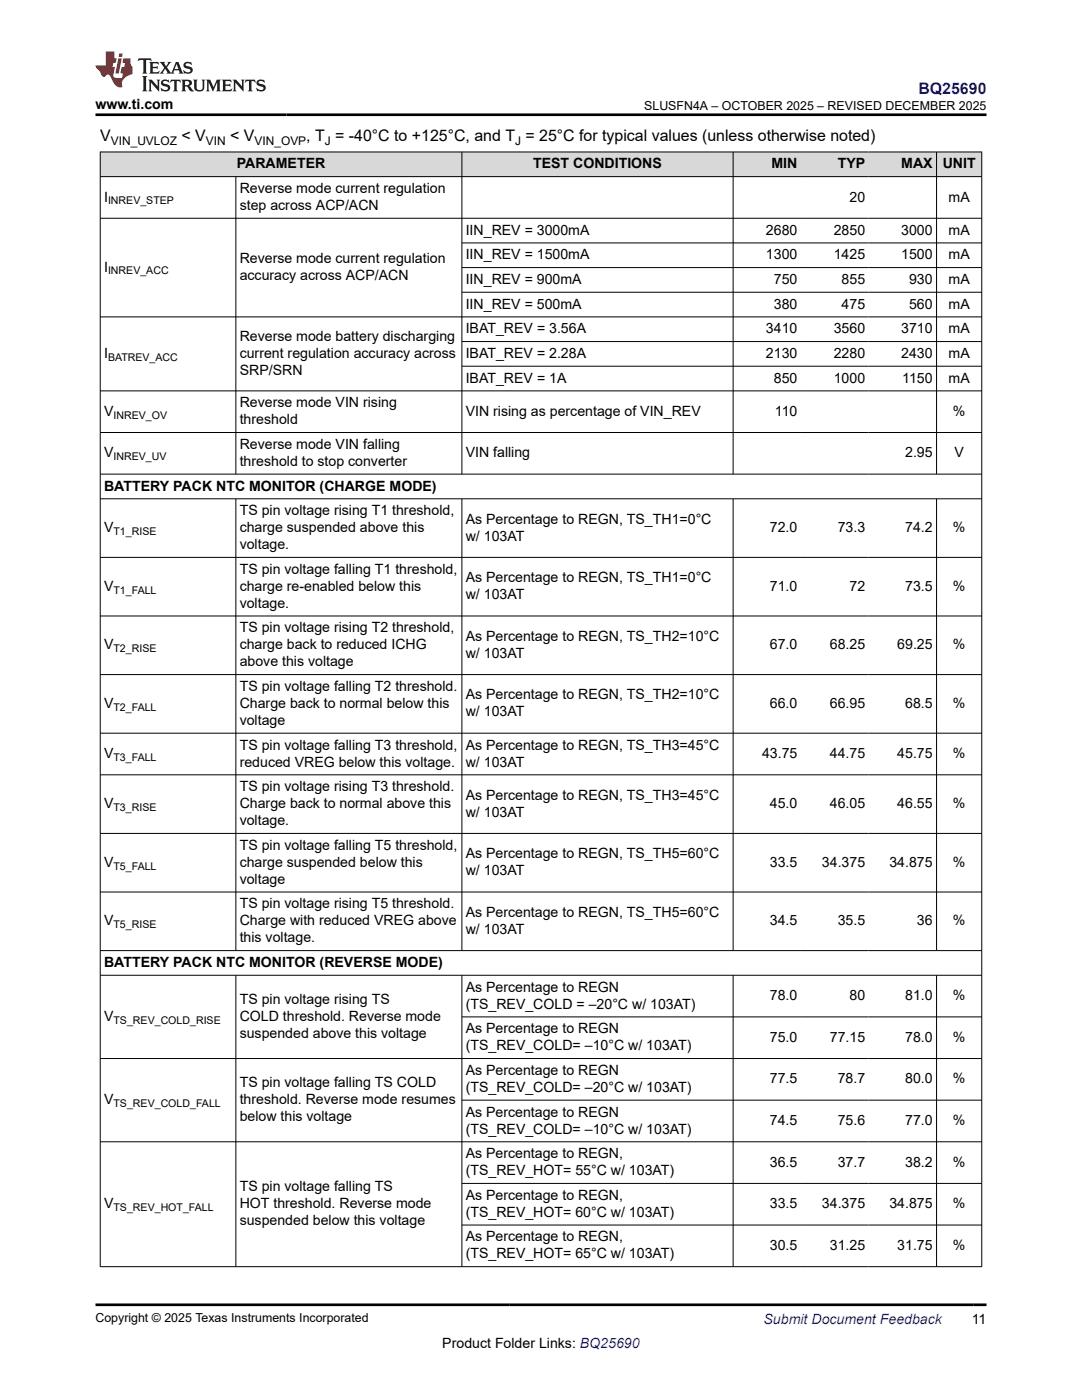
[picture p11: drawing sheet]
<svg xmlns="http://www.w3.org/2000/svg" width="216mm" height="279mm" viewBox="0 0 216 279" stroke-linecap="round" stroke-linejoin="round" font-family="sans-serif">
<defs><g id="words">
<text font-size="3.2" fill="#00f" x="183.3" y="18.7">BQ25690</text>
<g font-size="3.2">
<text x="20" y="28.2">V</text>
<text x="36.2" y="28.2">&lt; V</text>
<text x="45.9" y="28.2">&lt; V</text>
<text x="61.1" y="28.2">, T = -40°C to +125°C, and T = 25°C for typical values (unless otherwise noted)</text>
</g>
<g font-size="2.8">
<text x="19" y="21.8">www.ti.com</text>
<text x="47.2" y="33.6">PARAMETER</text>
<text x="106.4" y="33.6">TEST CONDITIONS</text>
<text x="153.9" y="33.6">MIN</text>
<text x="167.2" y="33.6">TYP</text>
<text x="179.8" y="33.6">MAX</text>
<text x="188.1" y="33.6">UNIT</text>
<text x="20.8" y="40.2">I</text>
<text x="47.8" y="38.5">Reverse mode current regulation</text>
<text x="47.8" y="41.9">step across ACP/ACN</text>
<text x="169.5" y="40.2">20</text>
<text x="189.3" y="40.2">mA</text>
<text x="92.9" y="46.8">IIN_REV = 3000mA</text>
<text x="152.8" y="46.8">2680</text>
<text x="166.4" y="46.8">2850</text>
<text x="179.8" y="46.8">3000</text>
<text x="189.3" y="46.8">mA</text>
<text x="47.8" y="52.5">Reverse mode current regulation</text>
<text x="92.9" y="51.8">IIN_REV = 1500mA</text>
<text x="152.8" y="51.8">1300</text>
<text x="166.4" y="51.8">1425</text>
<text x="179.8" y="51.8">1500</text>
<text x="189.3" y="51.8">mA</text>
<text x="20.8" y="54.2">I</text>
<text x="47.8" y="55.9">accuracy across ACP/ACN</text>
<text x="92.9" y="56.7">IIN_REV = 900mA</text>
<text x="154.4" y="56.7">750</text>
<text x="167.9" y="56.7">855</text>
<text x="181.4" y="56.7">930</text>
<text x="189.3" y="56.7">mA</text>
<text x="92.9" y="61.6">IIN_REV = 500mA</text>
<text x="154.4" y="61.6">380</text>
<text x="167.9" y="61.6">475</text>
<text x="181.4" y="61.6">560</text>
<text x="189.3" y="61.6">mA</text>
<text x="20.8" y="71.4">I</text>
<text x="47.8" y="68.1">Reverse mode battery discharging</text>
<text x="47.8" y="71.4">current regulation accuracy across</text>
<text x="92.9" y="71.4">IBAT_REV = 2.28A</text>
<text x="92.9" y="66.5">IBAT_REV = 3.56A</text>
<text x="152.8" y="66.5">3410</text>
<text x="152.8" y="71.4">2130</text>
<text x="166.4" y="66.5">3560</text>
<text x="166.4" y="71.4">2280</text>
<text x="179.8" y="66.5">3710</text>
<text x="179.8" y="71.4">2430</text>
<text x="189.3" y="66.5">mA</text>
<text x="189.3" y="71.4">mA</text>
<text x="47.8" y="74.8">SRP/SRN</text>
<text x="92.9" y="76.4">IBAT_REV = 1A</text>
<text x="154.4" y="76.4">850</text>
<text x="166.4" y="76.4">1000</text>
<text x="180" y="76.4">1150</text>
<text x="189.3" y="76.4">mA</text>
<text x="20.8" y="83">V</text>
<text x="47.8" y="81.3">Reverse mode VIN rising</text>
<text x="92.9" y="83">VIN rising as percentage of VIN_REV</text>
<text x="154.6" y="83">110</text>
<text x="190.1" y="83">%</text>
<text x="47.8" y="84.7">threshold</text>
<text x="47.8" y="89.6">Reverse mode VIN falling</text>
<text x="20.8" y="91.3">V</text>
<text x="47.8" y="93">threshold to stop converter</text>
<text x="92.9" y="91.3">VIN falling</text>
<text x="180.6" y="91.3">2.95</text>
<text x="190.4" y="91.3">V</text>
<text x="20.8" y="97.9">BATTERY PACK NTC MONITOR (CHARGE MODE)</text>
<text x="20.8" y="106.2">V</text>
<text x="47.8" y="102.8">TS pin voltage rising T1 threshold,</text>
<text x="47.8" y="106.2">charge suspended above this</text>
<text x="92.9" y="104.5">As Percentage to REGN, TS_TH1=0°C</text>
<text x="92.9" y="107.9">w/ 103AT</text>
<text x="153.6" y="106.2">72.0</text>
<text x="167.1" y="106.2">73.3</text>
<text x="180.6" y="106.2">74.2</text>
<text x="190.1" y="106.2">%</text>
<text x="47.8" y="109.6">voltage.</text>
<text x="20.8" y="117.9">V</text>
<text x="47.8" y="114.5">TS pin voltage falling T1 threshold,</text>
<text x="47.8" y="117.9">charge re-enabled below this</text>
<text x="92.9" y="116.2">As Percentage to REGN, TS_TH1=0°C</text>
<text x="92.9" y="119.6">w/ 103AT</text>
<text x="153.6" y="117.9">71.0</text>
<text x="169.5" y="117.9">72</text>
<text x="180.6" y="117.9">73.5</text>
<text x="190.1" y="117.9">%</text>
<text x="47.8" y="121.3">voltage.</text>
<text x="20.8" y="129.6">V</text>
<text x="47.8" y="126.2">TS pin voltage rising T2 threshold,</text>
<text x="47.8" y="129.6">charge back to reduced ICHG</text>
<text x="92.9" y="127.9">As Percentage to REGN, TS_TH2=10°C</text>
<text x="92.9" y="131.3">w/ 103AT</text>
<text x="153.6" y="129.6">67.0</text>
<text x="165.6" y="129.6">68.25</text>
<text x="179" y="129.6">69.25</text>
<text x="190.1" y="129.6">%</text>
<text x="47.8" y="133">above this voltage</text>
<text x="47.8" y="137.9">TS pin voltage falling T2 threshold.</text>
<text x="20.8" y="141.3">V</text>
<text x="47.8" y="141.3">Charge back to normal below this</text>
<text x="92.9" y="139.6">As Percentage to REGN, TS_TH2=10°C</text>
<text x="92.9" y="143">w/ 103AT</text>
<text x="153.6" y="141.3">66.0</text>
<text x="165.6" y="141.3">66.95</text>
<text x="180.6" y="141.3">68.5</text>
<text x="190.1" y="141.3">%</text>
<text x="47.8" y="144.7">voltage</text>
<text x="47.8" y="149.6">TS pin voltage falling T3 threshold,</text>
<text x="92.9" y="149.6">As Percentage to REGN, TS_TH3=45°C</text>
<text x="20.8" y="151.3">V</text>
<text x="47.8" y="153">reduced VREG below this voltage.</text>
<text x="92.9" y="153">w/ 103AT</text>
<text x="152" y="151.3">43.75</text>
<text x="165.6" y="151.3">44.75</text>
<text x="179" y="151.3">45.75</text>
<text x="190.1" y="151.3">%</text>
<text x="20.8" y="161.3">V</text>
<text x="47.8" y="157.9">TS pin voltage rising T3 threshold.</text>
<text x="47.8" y="161.3">Charge back to normal above this</text>
<text x="92.9" y="159.6">As Percentage to REGN, TS_TH3=45°C</text>
<text x="153.6" y="161.3">45.0</text>
<text x="165.6" y="161.3">46.05</text>
<text x="179" y="161.3">46.55</text>
<text x="190.1" y="161.3">%</text>
<text x="47.8" y="164.7">voltage.</text>
<text x="92.9" y="163">w/ 103AT</text>
<text x="20.8" y="173">V</text>
<text x="47.8" y="169.6">TS pin voltage falling T5 threshold,</text>
<text x="47.8" y="173">charge suspended below this</text>
<text x="92.9" y="171.3">As Percentage to REGN, TS_TH5=60°C</text>
<text x="153.6" y="173">33.5</text>
<text x="164" y="173">34.375</text>
<text x="177.5" y="173">34.875</text>
<text x="190.1" y="173">%</text>
<text x="47.8" y="176.4">voltage</text>
<text x="92.9" y="174.7">w/ 103AT</text>
<text x="20.8" y="184.7">V</text>
<text x="47.8" y="181.3">TS pin voltage rising T5 threshold.</text>
<text x="47.8" y="184.7">Charge with reduced VREG above</text>
<text x="92.9" y="183">As Percentage to REGN, TS_TH5=60°C</text>
<text x="153.6" y="184.7">34.5</text>
<text x="167.1" y="184.7">35.5</text>
<text x="183" y="184.7">36</text>
<text x="190.1" y="184.7">%</text>
<text x="47.8" y="188.1">this voltage.</text>
<text x="92.9" y="186.4">w/ 103AT</text>
<text x="20.8" y="193">BATTERY PACK NTC MONITOR (REVERSE MODE)</text>
<text x="92.9" y="197.9">As Percentage to REGN</text>
<text x="20.8" y="203.8">V</text>
<text x="47.8" y="200.4">TS pin voltage rising TS</text>
<text x="47.8" y="203.8">COLD threshold. Reverse mode</text>
<text x="92.9" y="201.3">(TS_REV_COLD = –20°C w/ 103AT)</text>
<text x="153.6" y="199.6">78.0</text>
<text x="169.5" y="199.6">80</text>
<text x="180.6" y="199.6">81.0</text>
<text x="190.1" y="199.6">%</text>
<text x="47.8" y="207.1">suspended above this voltage</text>
<text x="92.9" y="206.2">As Percentage to REGN</text>
<text x="92.9" y="209.6">(TS_REV_COLD= –10°C w/ 103AT)</text>
<text x="153.6" y="207.9">75.0</text>
<text x="165.6" y="207.9">77.15</text>
<text x="180.6" y="207.9">78.0</text>
<text x="190.1" y="207.9">%</text>
<text x="92.9" y="214.5">As Percentage to REGN</text>
<text x="20.8" y="220.4">V</text>
<text x="47.8" y="217">TS pin voltage falling TS COLD</text>
<text x="47.8" y="220.4">threshold. Reverse mode resumes</text>
<text x="92.9" y="217.9">(TS_REV_COLD= –20°C w/ 103AT)</text>
<text x="153.6" y="216.2">77.5</text>
<text x="167.1" y="216.2">78.7</text>
<text x="180.6" y="216.2">80.0</text>
<text x="190.1" y="216.2">%</text>
<text x="47.8" y="223.8">below this voltage</text>
<text x="92.9" y="222.8">As Percentage to REGN</text>
<text x="92.9" y="226.2">(TS_REV_COLD= –10°C w/ 103AT)</text>
<text x="153.6" y="224.5">74.5</text>
<text x="167.1" y="224.5">75.6</text>
<text x="180.6" y="224.5">77.0</text>
<text x="190.1" y="224.5">%</text>
<text x="92.9" y="231.1">As Percentage to REGN,</text>
<text x="153.6" y="232.8">36.5</text>
<text x="167.1" y="232.8">37.7</text>
<text x="180.6" y="232.8">38.2</text>
<text x="190.1" y="232.8">%</text>
<text x="47.8" y="237.8">TS pin voltage falling TS</text>
<text x="92.9" y="239.4">As Percentage to REGN,</text>
<text x="92.9" y="234.5">(TS_REV_HOT= 55°C w/ 103AT)</text>
<text x="20.8" y="241.1">V</text>
<text x="47.8" y="241.1">HOT threshold. Reverse mode</text>
<text x="47.8" y="244.5">suspended below this voltage</text>
<text x="92.9" y="242.8">(TS_REV_HOT= 60°C w/ 103AT)</text>
<text x="153.6" y="241.1">33.5</text>
<text x="164" y="241.1">34.375</text>
<text x="177.5" y="241.1">34.875</text>
<text x="190.1" y="241.1">%</text>
<text x="92.9" y="247.8">As Percentage to REGN,</text>
<text x="92.9" y="251.1">(TS_REV_HOT= 65°C w/ 103AT)</text>
<text x="153.6" y="249.5">30.5</text>
<text x="165.6" y="249.5">31.25</text>
<text x="179" y="249.5">31.75</text>
<text x="190.1" y="249.5">%</text>
<text x="88.3" y="269">Product Folder Links: BQ25690</text>
<text x="193.9" y="264.2">11</text>
</g>
<text font-size="2.8" fill="#00f" x="152.4" y="264.2">Submit Document Feedback</text>
<g font-size="2.5">
<text x="128.5" y="21.9">SLUSFN4A – OCTOBER 2025 – REVISED DECEMBER 2025</text>
<text x="19" y="263.9">Copyright © 2025 Texas Instruments Incorporated</text>
</g>
<g font-size="2.4">
<text x="22.1" y="28.9">VIN_UVLOZ</text>
<text x="41.1" y="28.9">VIN</text>
<text x="50.8" y="28.9">VIN_OVP</text>
<text x="64.8" y="28.9">J</text>
<text x="102.8" y="28.9">J</text>
</g>
<g font-size="2.1">
<text x="21.6" y="40.8">INREV_STEP</text>
<text x="21.6" y="54.8">INREV_ACC</text>
<text x="21.6" y="72">BATREV_ACC</text>
<text x="22.6" y="83.5">INREV_OV</text>
<text x="22.6" y="91.8">INREV_UV</text>
<text x="22.6" y="106.8">T1_RISE</text>
<text x="22.6" y="118.5">T1_FALL</text>
<text x="22.6" y="130.2">T2_RISE</text>
<text x="22.6" y="141.9">T2_FALL</text>
<text x="22.6" y="151.9">T3_FALL</text>
<text x="22.6" y="161.9">T3_RISE</text>
<text x="22.6" y="173.6">T5_FALL</text>
<text x="22.6" y="185.2">T5_RISE</text>
<text x="22.6" y="204.3">TS_REV_COLD_RISE</text>
<text x="22.6" y="220.9">TS_REV_COLD_FALL</text>
<text x="22.6" y="241.7">TS_REV_HOT_FALL</text>
</g>
</g></defs>
<g fill="#d8d8d8">
<path d="M20 30.3h175.9v5h-175.9z" fill-rule="evenodd"/>
<path d="M20.1 30.4h72v4.8h-72z" fill-rule="evenodd"/>
<path d="M92.2 30.4h54v4.8h-54z" fill-rule="evenodd"/>
<path d="M146.3 30.4h13.5v4.8h-13.5z" fill-rule="evenodd"/>
<path d="M159.8 30.4h13.5v4.8h-13.5z" fill-rule="evenodd"/>
<path d="M173.3 30.4h13.5v4.8h-13.5z" fill-rule="evenodd"/>
<path d="M186.9 30.4h8.9v4.8h-8.9z" fill-rule="evenodd"/>
</g>
<g fill="none" stroke="#000" stroke-width=".2">
<path d="M19.9 30.3h176.1M19.9 35.3h176.1M20 30.3v222.6M47.1 35.3v59.4M92.2 30.3v64.4M146.3 30.3v64.4M186.9 30.3v64.4M195.9 30.3v222.6M19.9 43.6h176.1M92.2 48.5h103.8M92.2 53.4h103.8M92.2 58.3h103.8"/>
<path d="M19.9 63.2h176.1M92.2 68.2h103.8M92.2 73.1h103.8M196 78h-176.1M19.9 86.3h176.1M19.9 94.6h176.1M19.9 99.5h176.1M47.1 99.5v90.3M92.2 99.5v90.3M146.3 99.5v90.3M186.9 99.5v90.3M19.9 111.2h176.1"/>
<path d="M19.9 122.9h176.1M19.9 134.6h176.1M19.9 146.3h176.1M19.9 154.6h176.1M19.9 166.3h176.1M19.9 178h176.1M19.9 189.7h176.1M19.9 194.6h176.1M47.1 194.6v58.3M92.2 194.6v58.3M146.3 194.6v58.3M186.9 194.6v58.3"/>
<path d="M92.2 202.9h103.8M92.2 219.6h103.8M196 211.3h-176.1M92.2 236.2h103.8M196 227.9h-176.1M19.9 252.8h176.1M92.2 244.5h103.8"/>
</g>
<path d="M27.7 11.6l-.2 .6 .5-.2h.6v.1v2.2l-.2 .4h1l-.2-.4v-2.2v-.1h.5l.5 .2-.1-.6zM29.8 12.4l.2 .3v1.6l-.2 .4h1.9l.1-.6a1.08 1.08 0 0 1-1.3 .2v-.7h.6l.4 .2v-.7l-.4 .2h-.6v-.5l.2-.2a1 1 0 0 1 1 .3l-.1-.5zM31.8 12.4l1 1.1-1 1.2h.9l-.2-.2 .4-.8 .5 .8-.2 .2h1.6l-.2-.2 .1-.5h1l.1 .5-.1 .2h.9l-.2-.4-.8-1.9h-.5l-1 2.1-.8-1.1 .9-1h-.8l.2 .2-.5 .6-.3-.6 .1-.2zM35.2 12.8l.4 1h-.8zM36.8 12.5a.65 .65 0 0 0-.2 .7 .65 .65 0 0 0 .6 .5l.7 .1 .1 .3a.79 .79 0 0 1-.7 .4 .79 .79 0 0 1-.7-.5l.1 .7 .2-.1a.93 .93 0 0 0 1.1 0 .93 .93 0 0 0 .4-.9 1.46 1.46 0 0 0-1.2-.6l-.1-.3a1.09 1.09 0 0 1 1.2 .2l-.2-.6-.1 .1-.6-.2zM28.4 15.2l.2 .4v2.2l-.2 .4h1l-.2-.4v-2.2l.2-.4zM29.6 15.9l.2 .4v1.5l-.2 .4h.8l-.3-.4v-1.3l1.7 1.8v-2l.2-.4h-.8l.2 .2 .1 1.1-1.2-1.3zM32.3 16a.65 .65 0 0 0-.2 .8 .65 .65 0 0 0 .7 .4l.6 .2 .1 .2a.79 .79 0 0 1-.7 .4 .79 .79 0 0 1-.7-.5l.1 .7 .2-.1a.93 .93 0 0 0 1.1 .1 .93 .93 0 0 0 .4-1 1.46 1.46 0 0 0-1.2-.5l-.1-.4a1.09 1.09 0 0 1 1.2 .2l-.2-.6-.1 .1-.6-.1zM34.1 15.9l-.1 .6a.63 .63 0 0 1 .7-.3l.1 1.6-.3 .4h1l-.2-.4v-1.6a.66 .66 0 0 1 .8 .3l-.1-.6zM36.2 15.9l.2 .4v1.5l-.2 .4h.9l-.2-.2v-.7h.5l.1 .2a.79 .79 0 0 0 1.2 .6l-1-.9a.61 .61 0 0 0 .6-.6 .61 .61 0 0 0-.5-.7zM36.9 16.2h.2a.47 .47 0 0 1 .5 .1 .47 .47 0 0 1 .1 .5l-.2 .1-.6 .1zM38.5 15.9l.2 .2a2.27 2.27 0 0 0 .4 2 1.04 1.04 0 0 0 1.7-.7v-1.3l.2-.2h-.8l.2 .4v1.1a.6 .6 0 0 1-.6 .6 .6 .6 0 0 1-.6-.6v-1.1l.3-.4zM41.1 15.9l.2 .4v1.5l-.2 .4h.7l-.2-.4v-1.4l.9 1.9 .8-1.9v1.4l-.2 .4h1l-.3-.4v-1.5l.3-.4h-.8l-.7 1.5-.7-1.5zM44.3 15.9l.2 .4v1.5l-.2 .4h1.9l.1-.6a1.09 1.09 0 0 1-1.3 .2v-.7h.6l.4 .2v-.6l-.4 .2h-.6v-.6l.2-.1a1.01 1.01 0 0 1 1 .3l-.1-.6zM46.4 15.9l.3 .4v1.5l-.3 .4h.8l-.2-.4v-1.3l1.6 1.8v-2l.2-.4h-.7l.2 .2v1.1l-1.2-1.3zM49 15.9l-.1 .6a.63 .63 0 0 1 .8-.3v1.6l-.3 .4h1l-.2-.4v-1.6a.66 .66 0 0 1 .8 .3l-.1-.6zM51.4 16a.65 .65 0 0 0-.2 .8 .65 .65 0 0 0 .6 .4l.6 .2 .2 .2a.79 .79 0 0 1-.8 .4 .79 .79 0 0 1-.6-.5l.1 .7 .2-.1a.93 .93 0 0 0 1 .1 .93 .93 0 0 0 .5-1 1.46 1.46 0 0 0-1.3-.5l-.1-.4a1.09 1.09 0 0 1 1.3 .2l-.2-.6-.2 .1-.5-.1z" fill="#231f20"/>
<path d="M21.1 10.3v2.7h-2.1l.1 .4 .9 1a.95 .95 0 0 0 .9 .9 .59 .59 0 0 1 .6-.4 .59 .59 0 0 1 .5 .3l.4 .8a1.59 1.59 0 0 0 2.1 1.4 1.61 1.61 0 0 1 1-2.3l1-.3-.1-1.5a1.59 1.59 0 0 1-.4-1.7h-1.4l-.2 .9h.5l-.1 .9h-.5l-.2 .9v.3l.4 .1-.2 .9h-.6a.73 .73 0 0 1-1.1-.7l.3-1.5h-.5l.2-.9h.5l.2-.9h-.5v-1.3zM23.6 11.6l-.6 3.1h.7l.6-3.1zM23.8 10.7l-.1 .6h.7l.1-.6z" fill="#ed1c24"/>
<path d="M19 22.9h177.8M19 260.4h177.8" fill="none" stroke="#000" stroke-width=".53"/>
<use href="#words"/>
</svg>
